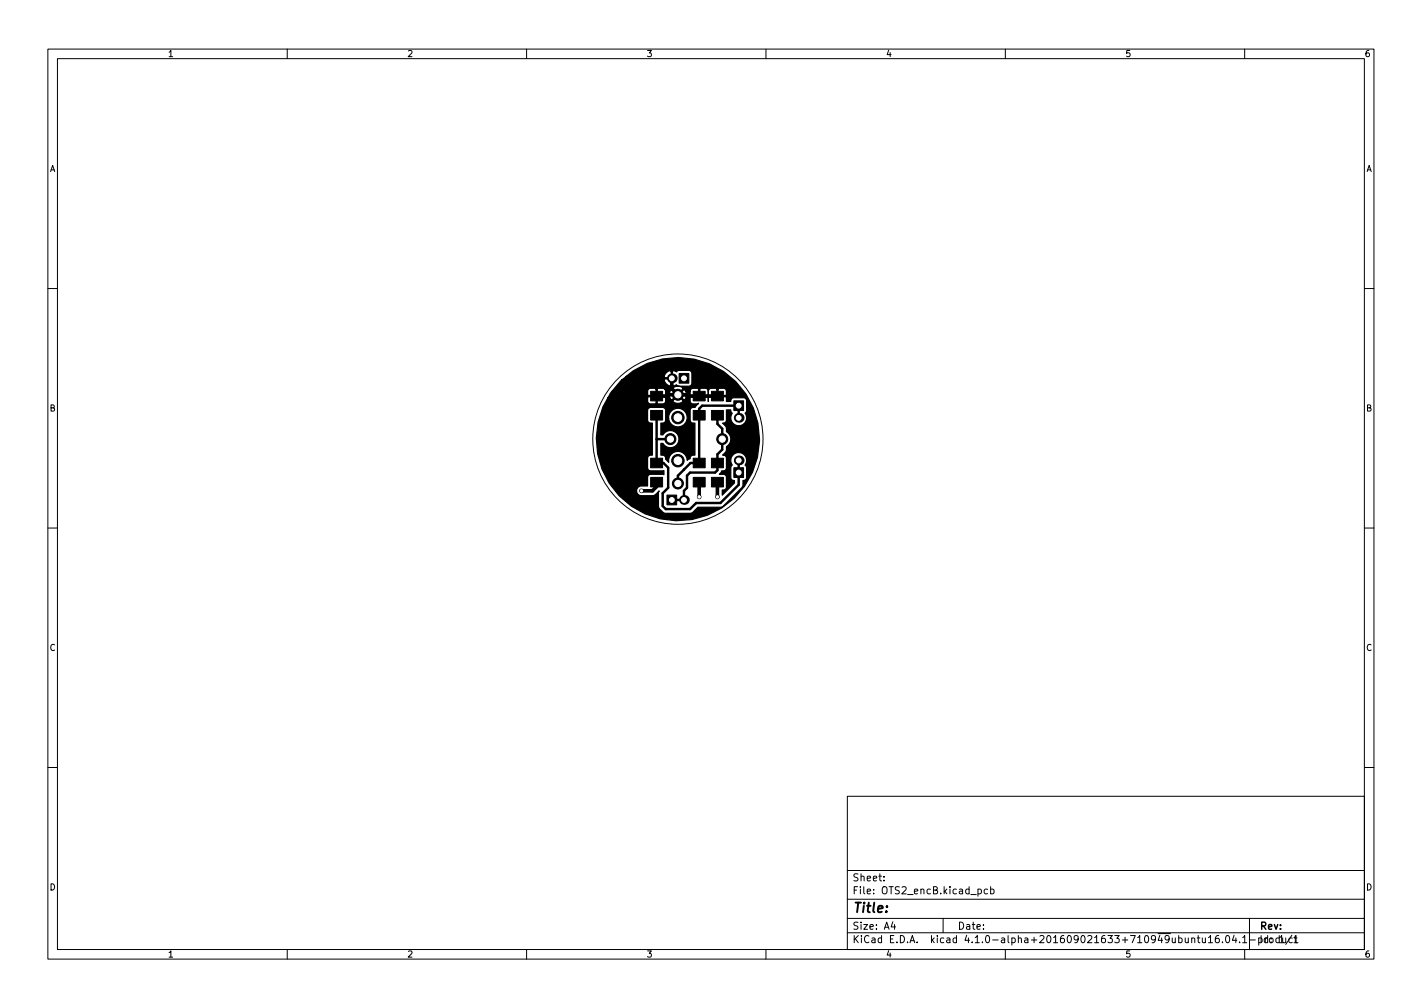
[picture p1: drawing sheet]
<svg xmlns="http://www.w3.org/2000/svg" width="297mm" height="210mm" viewBox="0 0 297 210" stroke-linecap="round" stroke-linejoin="round" font-family="sans-serif">
<defs><g id="words">
<text font-size="2.8" x="178" y="190.6">Title:</text>
<g font-size="2.1">
<text x="178" y="184">Sheet:</text>
<text x="178" y="186.7">File: OTS2_encB.kicad_pcb</text>
<text x="178" y="196.9">KiCad E.D.A. kicad 4.1.0-alpha+201609021633+710949ubuntu16.04.1-product</text>
<text x="178" y="194.1">Size: A4</text>
<text x="200" y="194.1">Date:</text>
<text x="263" y="194.1">Rev:</text>
<text x="263" y="196.9">Id: 1/1</text>
</g>
<g font-size="1.8">
<text x="35" y="11.9">1</text>
<text x="85" y="11.9">2</text>
<text x="135" y="11.9">3</text>
<text x="185" y="11.9">4</text>
<text x="235" y="11.9">5</text>
<text x="285" y="11.9">6</text>
<text x="10.3" y="35.9">A</text>
<text x="285.3" y="35.9">A</text>
<text x="10.3" y="85.9">B</text>
<text x="285.3" y="85.9">B</text>
<text x="10.3" y="135.9">C</text>
<text x="285.3" y="135.9">C</text>
<text x="10.3" y="185.9">D</text>
<text x="285.3" y="185.9">D</text>
<text x="35" y="199.9">1</text>
<text x="85" y="199.9">2</text>
<text x="135" y="199.9">3</text>
<text x="185" y="199.9">4</text>
<text x="235" y="199.9">5</text>
<text x="285" y="199.9">6</text>
</g>
</g></defs>
<g fill="none" stroke="#000" stroke-width=".21">
<path d="M10 10.2h277v190.1h-277zM12 12.2h273v186.1h-273zM60 10.2v2M110 10.2v2M160 10.2v2M210 10.2v2M260 10.2v2M10 60.2h2M285 60.2h2M10 110.2h2M285 110.2h2M10 160.2h2"/>
<path d="M177 166.3h108v32h-108zM285 160.2h2M60 198.3v2M110 198.3v2M160 198.3v2M177 194.8h108M177 191.8h108M177 187.8h108M177 181.8h108M184.6 183.8v.1M184.6 183v.1M186.5 192.5l-.4 1h1"/>
<path d="M186.9 193v1M197 191.8v3M204.3 185.7l.4-.1 .3 .3-.1 .7h-.6M206.3 185.7l-.4-.1-.3 .3 .1 .7h.6M206.9 185.7l.5-.1 .2 .3-.1 .7h-.6M206.9 185.1v1.5M210 198.3v2M252.4 195.8l.5-.5v1.5M252.4 196.8h.9M254.6 195.3l-.5 .1a1.01 1.01 0 0 0 0 1.4l.5-.1 .1-.5-.3-.3-.4 .1-.1 .2M255.4 196.7v.1M256.2 195.4l.2-.1a.8 .8 0 0 1 .5 .8 .8 .8 0 0 1-.5 .7 1 1 0 0 1-.2-1.4z"/>
<path d="M257.8 195.3l-.4 1h1M258.1 195.8v1M258.9 196.7v.1M259.6 195.8l.4-.5v1.5M259.6 196.8h.8M260 198.3v2M261 191.8v6.5M261.1 196.3h1.1M269.9 195.3l-1.3 1.9M269.9 195.9l-.4-.1-.3 .3 .2 .7h.5M270.3 195.8l.4-.5v1.5M270.3 196.8h.8"/>
<path d="M270.4 195.8h.5M270.6 195.3v1.3l.3 .2"/>
<circle cx="141.6" cy="91.7" r="17.8"/>
</g>
<g fill="#000" stroke="#000" stroke-width=".21">
<path d="M141.9 78h2v2h-2zM135.9 95.7h2.5v2h-2.5zM135.9 85.7h2.5v2h-2.5zM135.9 81.7h2.5v2h-2.5zM144.8 95.7h2.5v2h-2.5zM144.8 85.7h2.5v2h-2.5zM144.8 81.7h2.5v2h-2.5zM148.6 95.7h2.5v2h-2.5zM148.6 85.7h2.5v2h-2.5zM148.6 81.7h2.5v2h-2.5zM153.3 83.7h2v2h-2zM153.3 97.7h2v2h-2z"/>
<path d="M135.9 99.7h2.5v2h-2.5zM139.3 103.4h2.1v2h-2.1zM144.8 99.7h2.5v2h-2.5zM148.6 99.7h2.5v2h-2.5z"/>
<circle cx="140" cy="91.7" r="1.15"/>
<circle cx="141.6" cy="82.4" r="1.15"/>
<circle cx="141.6" cy="87.2" r="1.3"/>
<circle cx="141.6" cy="96.2" r="1.3"/>
<circle cx="150.9" cy="91.7" r="1.15"/>
<circle cx="134" cy="102.5" r=".38"/>
<circle cx="141.6" cy="100.9" r="1.15"/>
<circle cx="146.1" cy="103.8" r=".38"/>
<circle cx="149.9" cy="103.8" r=".38"/>
</g>
<g fill="#000">
<circle cx="140.3" cy="79" r="1.02"/>
<circle cx="154.3" cy="96.1" r="1.02"/>
<circle cx="154.3" cy="87.2" r="1.02"/>
<circle cx="142.9" cy="104.4" r="1.02"/>
</g>
<path d="M140.3 79v2.2l1.3 1.2M136.9 82.7h2.3l.2-.3h3.8l.3 .3M143.5 82.7h6.4M143.5 82.7h.1M137.2 100.7v.9l-.9 .9h-2.3M146 100.7v3.1M149.9 100.7v3.1" fill="none" stroke="#000" stroke-width=".76"/>
<path d="M137.2 86.7v10h1.4l1 1v4.1l-1.2 1.2v2.7l.7 .6h5l1.3-1.3h5.1l3.8-3.8v-5.1M137.2 91.7h2.8M142.9 98v.1M149.9 86.7v1.8l1 1v4.4l-1 1v3.3l-.5 .5h-5.3l-.6 .6v2.5l-.6 .7v1.9h-2.6M154.3 87.2v-2.5h-7.6l-.7 .6v11.4h-1.8l-2.6 2.6v1.6" fill="none" stroke="#000" stroke-width=".51"/>
<path d="M129.7 79.5l.2-.1h8.8l.5 .8 .8 .4 .2-.1v-1.4h-1.4l-.1 .3h-8.8l.9-.8h7.9l.1 .3h1.4v-1.4h.3v3l.2 .1 .6-.3 .4 .3h2.3l.3-.1 .2-.4v-2.1a.64 .64 0 0 0-.6-.7h-2.2a.62 .62 0 0 1-1 .1l-.5 .1a1.24 1.24 0 0 0-1.5 1.1h-7.9l1.5-1.2a17 17 0 0 1 23.2 4.3 17 17 0 0 1-3.4 23.4 17 17 0 0 1-23.5-2.5h4.4v.2a1.02 1.02 0 0 0 1.1 .7h2.4l.3-.2 .9-.8-.2 .5 .1 2.8 .2 .5 .8 .7 .5 .2h5.2l.5-.3 1-1h4.7l.5-.1 4-4.1 .2-1.4h.1a.64 .64 0 0 0 .7-.6l-.1-2.2-.2-.4a1.65 1.65 0 0 0-1.4-2.6 1.65 1.65 0 0 0-1.3 2.6l-.3 .4v2.3a.66 .66 0 0 0 .7 .5v.5l-2.5 2.6v-1.1h.2a.64 .64 0 0 0 .6-.6l-.1-2.4-.4-.3h-.9l.4-.7a.76 .76 0 0 0 1-.5v-2.1a.66 .66 0 0 0-.8-.7l.8-.8 .1-1 .2-.1a1.79 1.79 0 0 0-.2-3l-.1-.9-.8-.9h.2a.64 .64 0 0 0 .6-.6v-2.1h1v.4l.3 .3a1.65 1.65 0 0 0 .2 2.2 1.65 1.65 0 0 0 2.2 0 1.65 1.65 0 0 0 .2-2.2l.4-.6-.1-2.4-.5-.2-2.1-.1a.65 .65 0 0 0-.6 .8h-1v-.8l-.1-.2h-3.5l-.1 .2v.8l-.1-.8-.1-.2h-3.5l-.1 .2v.8l.2 .4 .3 .1h1.1l.1-.1-.7 .9h-.4a.64 .64 0 0 0-.6 .6v2.1a.75 .75 0 0 0 1 .5v6.7h-.4a.65 .65 0 0 0-.6 .8l-.7 .3a1.94 1.94 0 0 0-2.1-1.8 1.94 1.94 0 0 0-1.7 2.2l-.7-.6a.75 .75 0 0 0-1-.9v-2.4h.5a1.79 1.79 0 0 0 2.7 .5 1.79 1.79 0 0 0 0-2.8 1.79 1.79 0 0 0-2.7 .5h-.5v-2.5a.78 .78 0 0 0 .9-.1 .78 .78 0 0 0 .1-.8h.7v.3a1.94 1.94 0 0 0 3.2 .9 1.94 1.94 0 0 0-.6-3.2 1.94 1.94 0 0 0-2.6 2h-.7v-1.7a.64 .64 0 0 0-.6-.6h-2.5l-.4 .2-.2 .4v2a.73 .73 0 0 0 1 .6v6.7h-.4a.64 .64 0 0 0-.6 .7v2.1l.3 .4h3.1v.9l-2.8-.1a.64 .64 0 0 0-.6 .7v1.8h-1.3a1.01 1.01 0 0 0-1 1.1h-4.4l-1.3-1.7a16.8 16.8 0 0 1-.3-17.9h8.3v.8l.2 .4 .3 .1h1.1l.1-.1v-1.4h.3v1.4l.1 .1h1.1a.63 .63 0 0 0 .5-.6h1.5l.2 .3 .3 .1 .7 .1 .9-.2 .1-.3-1.1-1.1-1.1 1.1h-1.5v-.7l-.1-.2h-3.5l-.1 .2h-8.3l.9-1.4h7.4v.8l.1 .2h1.6v-1.4h.3v1.4l2.5-.1 .3 .9 .3 .1 1-1.1h.4l1 1.1a1.39 1.39 0 0 0 .4-1.9h1v.8l.1 .2h1.6v-1.4h.3v1.4h1.6l.1-.2v-.8l.1 .8 .1 .2h1.6v-1.4h.3v1.4h1.6l.1-.2v-1l-.5-.3h-1.1l-.1 .1-.4-.1h-1.1l-.3 .1-.2 .4-.3-.4-.3-.1h-1.1l-.1 .1-.4-.1h-1.1l-.3 .1-.2 .4h-1l-.4-.2-1 1h-.4l-1-1-.3 .1-.2 .3-.1 .7h-.8v-.9l-.2-.4h1.7l1.1 1 1.1-1a1.3 1.3 0 0 0-2.2 0l-3.1-.1-.4 .1-.1-.1h-1.1l-.3 .1-.2 .4h-7.4z" fill="#000" stroke="#000" stroke-width=".25"/>
<g fill="#fff" stroke="#fff" stroke-width=".21">
<circle cx="134" cy="102.5" r=".25"/>
<circle cx="149.9" cy="103.8" r=".25"/>
<circle cx="146" cy="103.8" r=".25"/>
<circle cx="140" cy="91.7" r=".65"/>
<circle cx="141.6" cy="96.2" r=".8"/>
<circle cx="141.6" cy="100.9" r=".65"/>
<circle cx="141.6" cy="87.2" r=".8"/>
<circle cx="141.6" cy="82.4" r=".65"/>
<circle cx="150.9" cy="91.7" r=".65"/>
<circle cx="154.3" cy="98.7" r=".51"/>
<circle cx="154.3" cy="96.1" r=".51"/>
<circle cx="154.3" cy="84.7" r=".51"/>
<circle cx="154.3" cy="87.2" r=".51"/>
<circle cx="140.3" cy="104.4" r=".51"/>
<circle cx="142.9" cy="104.4" r=".51"/>
<circle cx="142.9" cy="79" r=".51"/>
<circle cx="140.3" cy="79" r=".51"/>
</g>
<use href="#words"/>
</svg>
